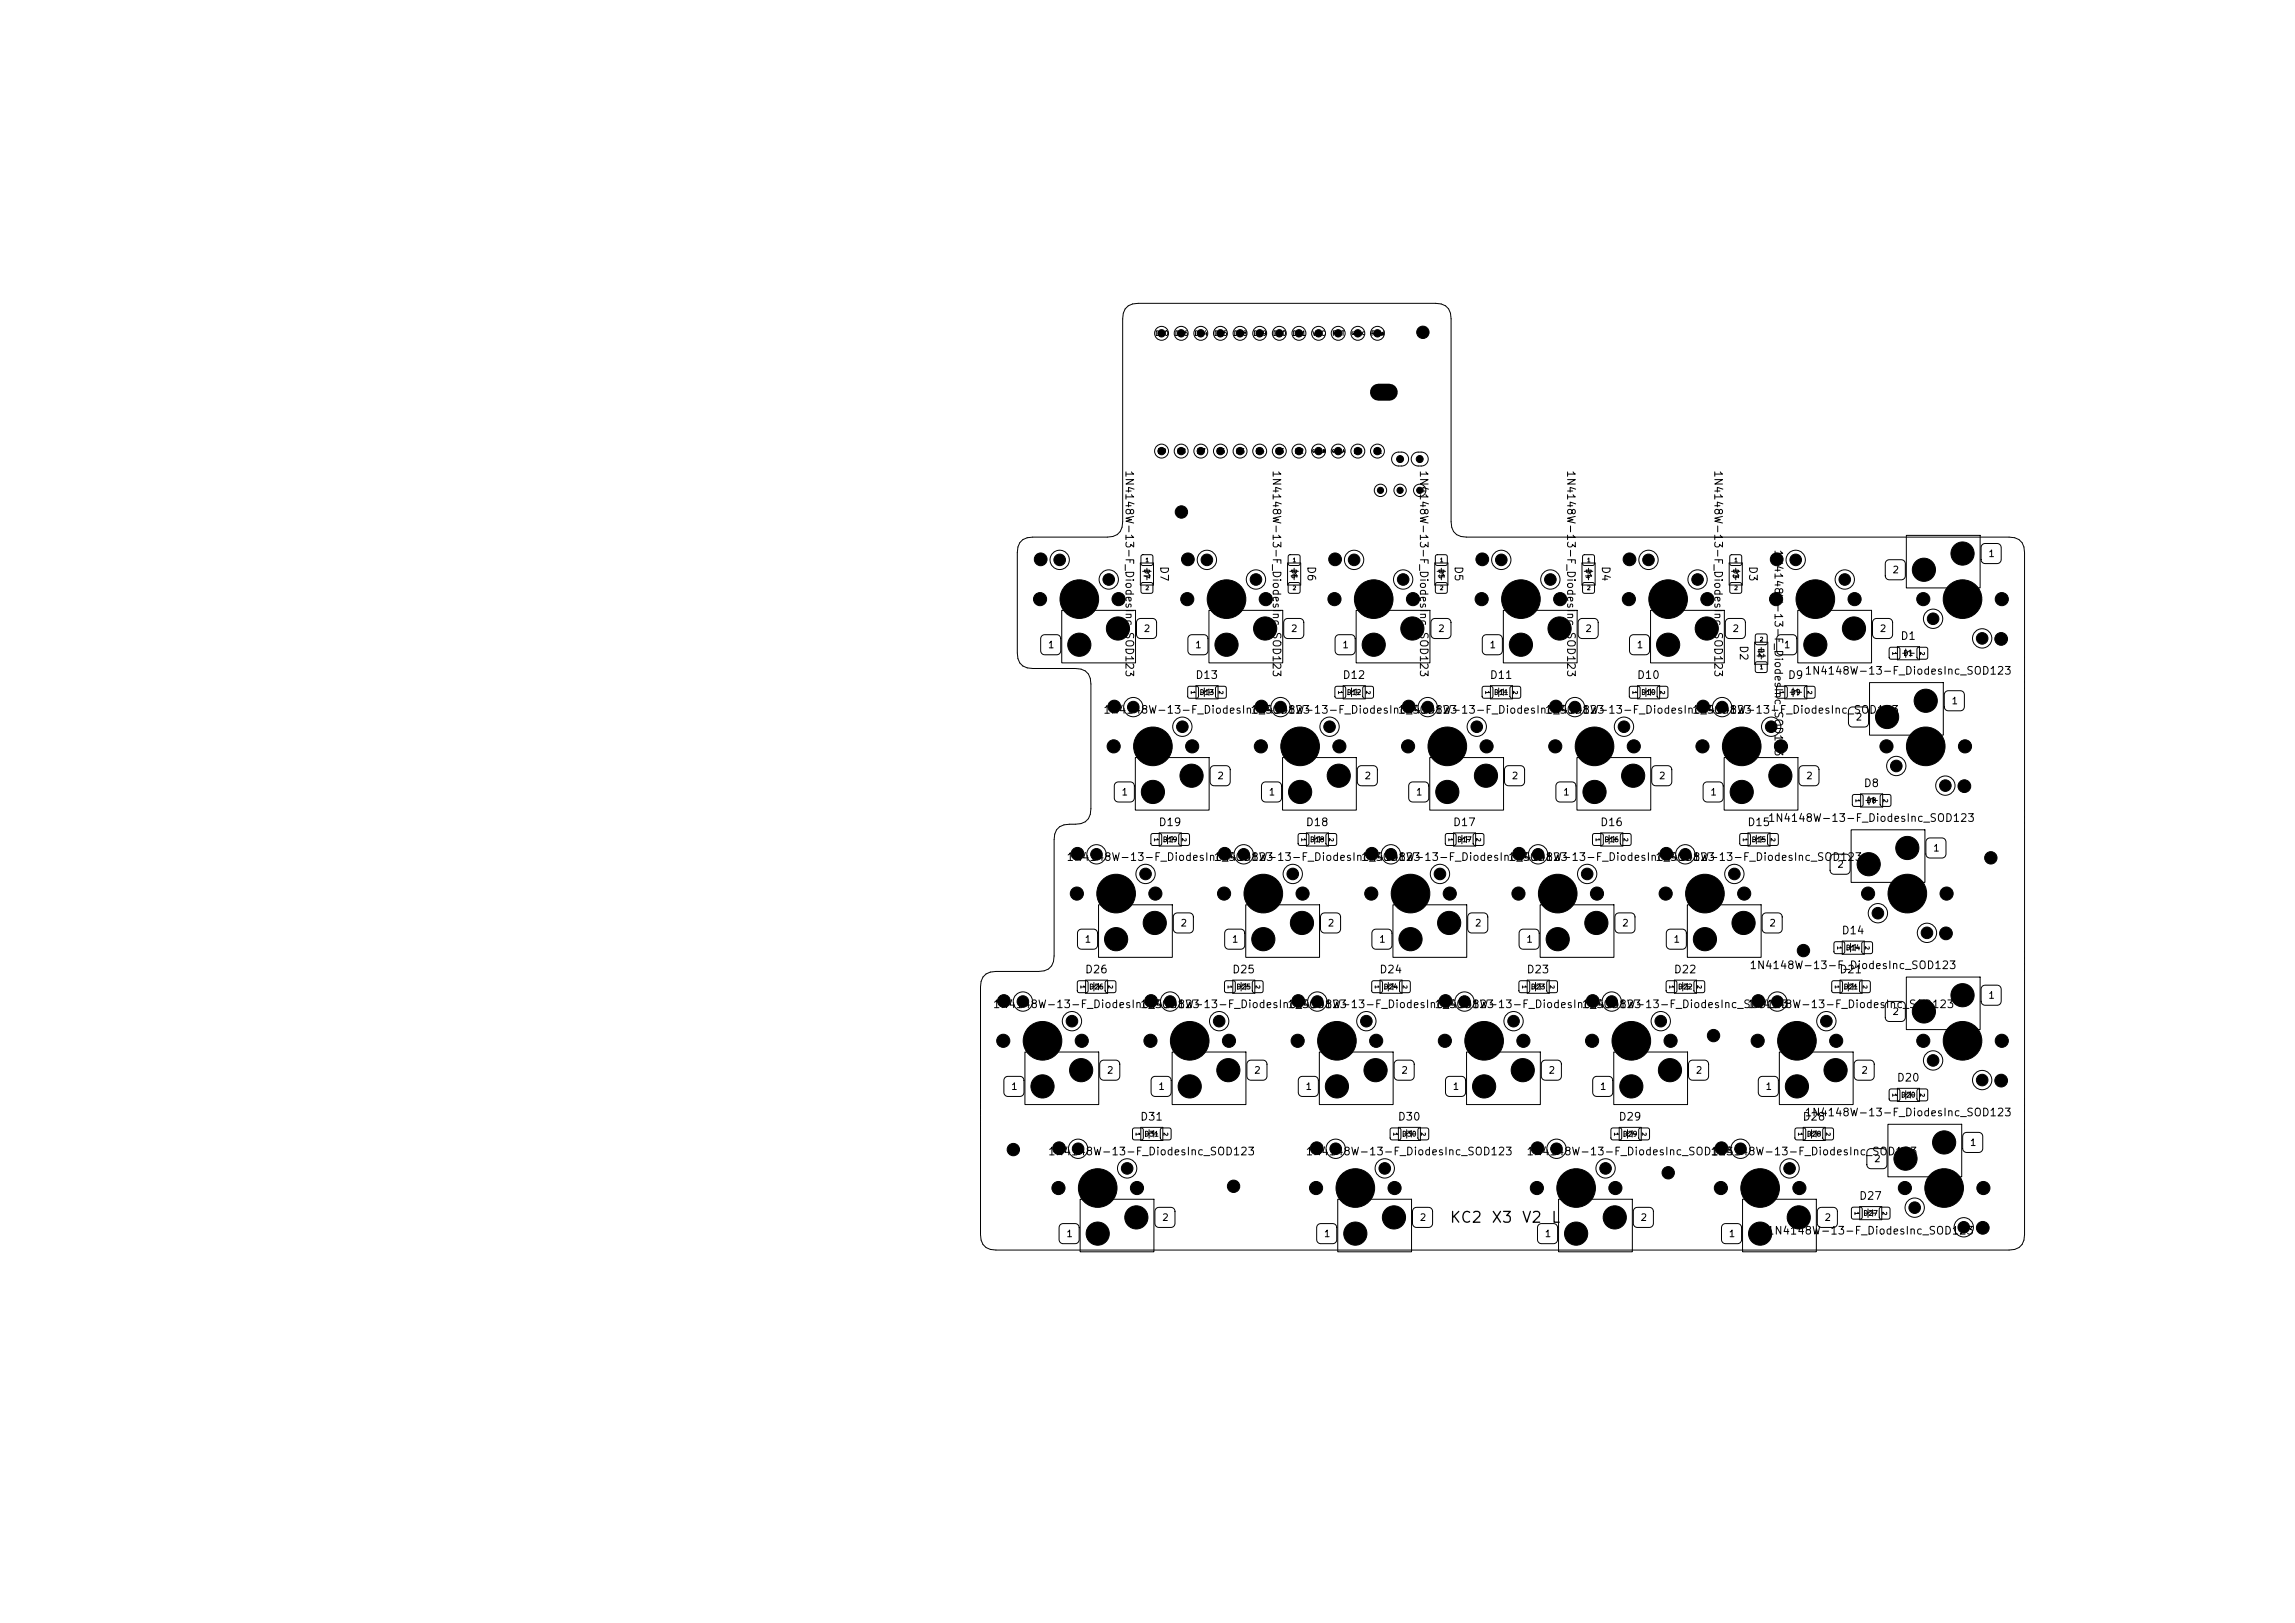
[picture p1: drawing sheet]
<svg xmlns="http://www.w3.org/2000/svg" width="297mm" height="210mm" viewBox="0 0 297 210" stroke-linecap="round" stroke-linejoin="round" font-family="sans-serif">
<defs><g id="words">
<g font-size="1.4">
<text x="187.5" y="158.6">KC2</text>
<text x="192.9" y="158.6">X3</text>
<text x="196.8" y="158.6">V2</text>
<text x="200.6" y="158.6">L</text>
</g>
<g font-size="1">
<text x="145.4" y="60.8" transform="rotate(90 145.4 60.8)">1N4148W-13-F_DiodesInc_SOD123</text>
<text x="164.5" y="60.8" transform="rotate(90 164.5 60.8)">1N4148W-13-F_DiodesInc_SOD123</text>
<text x="183.5" y="60.8" transform="rotate(90 183.5 60.8)">1N4148W-13-F_DiodesInc_SOD123</text>
<text x="202.6" y="60.8" transform="rotate(90 202.6 60.8)">1N4148W-13-F_DiodesInc_SOD123</text>
<text x="221.6" y="60.8" transform="rotate(90 221.6 60.8)">1N4148W-13-F_DiodesInc_SOD123</text>
<text x="229.4" y="71" transform="rotate(90 229.4 71)">1N4148W-13-F_DiodesInc_SOD123</text>
<text x="149.9" y="73.2" transform="rotate(90 149.9 73.2)">D7</text>
<text x="169" y="73.2" transform="rotate(90 169 73.2)">D6</text>
<text x="188" y="73.2" transform="rotate(90 188 73.2)">D5</text>
<text x="207.1" y="73.2" transform="rotate(90 207.1 73.2)">D4</text>
<text x="226.1" y="73.2" transform="rotate(90 226.1 73.2)">D3</text>
<text x="224.9" y="83.4" transform="rotate(90 224.9 83.4)">D2</text>
<text x="245.9" y="83">D1</text>
<text x="154.6" y="88.1">D13</text>
<text x="173.7" y="88.1">D12</text>
<text x="192.7" y="88.1">D11</text>
<text x="211.8" y="88.1">D10</text>
<text x="231.3" y="88.1">D9</text>
<text x="233.5" y="87.5">1N4148W-13-F_DiodesInc_SOD123</text>
<text x="142.7" y="92.6">1N4148W-13-F_DiodesInc_SOD123</text>
<text x="161.7" y="92.6">1N4148W-13-F_DiodesInc_SOD123</text>
<text x="180.8" y="92.6">1N4148W-13-F_DiodesInc_SOD123</text>
<text x="199.8" y="92.6">1N4148W-13-F_DiodesInc_SOD123</text>
<text x="218.9" y="92.6">1N4148W-13-F_DiodesInc_SOD123</text>
<text x="149.9" y="107.1">D19</text>
<text x="168.9" y="107.1">D18</text>
<text x="188" y="107.1">D17</text>
<text x="207" y="107.1">D16</text>
<text x="226.1" y="107.1">D15</text>
<text x="228.7" y="106.6">1N4148W-13-F_DiodesInc_SOD123</text>
<text x="241.1" y="102.1">D8</text>
<text x="137.9" y="111.6">1N4148W-13-F_DiodesInc_SOD123</text>
<text x="157" y="111.6">1N4148W-13-F_DiodesInc_SOD123</text>
<text x="176" y="111.6">1N4148W-13-F_DiodesInc_SOD123</text>
<text x="195.1" y="111.6">1N4148W-13-F_DiodesInc_SOD123</text>
<text x="214.1" y="111.6">1N4148W-13-F_DiodesInc_SOD123</text>
<text x="226.3" y="125.6">1N4148W-13-F_DiodesInc_SOD123</text>
<text x="238.3" y="121.1">D14</text>
<text x="128.4" y="130.7">1N4148W-13-F_DiodesInc_SOD123</text>
<text x="140.3" y="126.2">D26</text>
<text x="147.5" y="130.7">1N4148W-13-F_DiodesInc_SOD123</text>
<text x="159.4" y="126.2">D25</text>
<text x="166.5" y="130.7">1N4148W-13-F_DiodesInc_SOD123</text>
<text x="178.4" y="126.2">D24</text>
<text x="185.6" y="130.7">1N4148W-13-F_DiodesInc_SOD123</text>
<text x="197.5" y="126.2">D23</text>
<text x="204.6" y="130.7">1N4148W-13-F_DiodesInc_SOD123</text>
<text x="216.5" y="126.2">D22</text>
<text x="226" y="130.7">1N4148W-13-F_DiodesInc_SOD123</text>
<text x="238" y="126.2">D21</text>
<text x="245.4" y="140.2">D20</text>
<text x="135.6" y="149.7">1N4148W-13-F_DiodesInc_SOD123</text>
<text x="147.5" y="145.2">D31</text>
<text x="168.9" y="149.7">1N4148W-13-F_DiodesInc_SOD123</text>
<text x="180.8" y="145.2">D30</text>
<text x="197.5" y="149.7">1N4148W-13-F_DiodesInc_SOD123</text>
<text x="209.4" y="145.2">D29</text>
<text x="221.3" y="149.7">1N4148W-13-F_DiodesInc_SOD123</text>
<text x="233.2" y="145.2">D28</text>
<text x="233.5" y="144.7">1N4148W-13-F_DiodesInc_SOD123</text>
<text x="240.5" y="155.5">D27</text>
<text x="228.6" y="160">1N4148W-13-F_DiodesInc_SOD123</text>
</g>
<g font-size=".9">
<text x="244.8" y="74.4">2</text>
<text x="257.2" y="72.3">1</text>
<text x="147.9" y="82">2</text>
<text x="167" y="82">2</text>
<text x="186" y="82">2</text>
<text x="205.1" y="82">2</text>
<text x="224.1" y="82">2</text>
<text x="243.2" y="82">2</text>
<text x="135.5" y="84.1">1</text>
<text x="154.6" y="84.1">1</text>
<text x="173.6" y="84.1">1</text>
<text x="192.7" y="84.1">1</text>
<text x="211.7" y="84.1">1</text>
<text x="230.8" y="84.1">1</text>
<text x="240.1" y="93.4">2</text>
<text x="252.5" y="91.3">1</text>
<text x="157.5" y="101">2</text>
<text x="176.5" y="101">2</text>
<text x="195.6" y="101">2</text>
<text x="214.6" y="101">2</text>
<text x="233.7" y="101">2</text>
<text x="145.1" y="103.1">1</text>
<text x="164.1" y="103.1">1</text>
<text x="183.2" y="103.1">1</text>
<text x="202.2" y="103.1">1</text>
<text x="221.3" y="103.1">1</text>
<text x="237.7" y="112.5">2</text>
<text x="250.1" y="110.4">1</text>
<text x="140.3" y="122.2">1</text>
<text x="152.7" y="120.1">2</text>
<text x="159.4" y="122.2">1</text>
<text x="171.8" y="120.1">2</text>
<text x="178.4" y="122.2">1</text>
<text x="190.8" y="120.1">2</text>
<text x="197.5" y="122.2">1</text>
<text x="209.9" y="120.1">2</text>
<text x="216.5" y="122.2">1</text>
<text x="228.9" y="120.1">2</text>
<text x="244.8" y="131.5">2</text>
<text x="257.2" y="129.4">1</text>
<text x="130.8" y="141.2">1</text>
<text x="143.2" y="139.1">2</text>
<text x="149.8" y="141.2">1</text>
<text x="162.2" y="139.1">2</text>
<text x="168.9" y="141.2">1</text>
<text x="181.3" y="139.1">2</text>
<text x="187.9" y="141.2">1</text>
<text x="200.3" y="139.1">2</text>
<text x="207" y="141.2">1</text>
<text x="219.4" y="139.1">2</text>
<text x="228.4" y="141.2">1</text>
<text x="240.8" y="139.1">2</text>
<text x="254.9" y="148.5">1</text>
<text x="242.5" y="150.6">2</text>
<text x="137.9" y="160.3">1</text>
<text x="150.3" y="158.2">2</text>
<text x="171.3" y="160.3">1</text>
<text x="183.7" y="158.2">2</text>
<text x="199.8" y="160.3">1</text>
<text x="212.2" y="158.2">2</text>
<text x="223.6" y="160.3">1</text>
<text x="236" y="158.2">2</text>
</g>
<g font-size=".8">
<text x="136.7" y="73.1">1</text>
<text x="143.1" y="75.6">2</text>
<text x="155.8" y="73.1">1</text>
<text x="162.1" y="75.6">2</text>
<text x="174.8" y="73.1">1</text>
<text x="181.2" y="75.6">2</text>
<text x="193.9" y="73.1">1</text>
<text x="200.2" y="75.6">2</text>
<text x="212.9" y="73.1">1</text>
<text x="219.3" y="75.6">2</text>
<text x="232" y="73.1">1</text>
<text x="238.3" y="75.6">2</text>
<text x="249.7" y="80.7">2</text>
<text x="256.1" y="83.2">1</text>
<text x="146.2" y="92.1">1</text>
<text x="152.6" y="94.7">2</text>
<text x="165.3" y="92.1">1</text>
<text x="171.6" y="94.7">2</text>
<text x="184.3" y="92.1">1</text>
<text x="190.7" y="94.7">2</text>
<text x="203.4" y="92.1">1</text>
<text x="209.7" y="94.7">2</text>
<text x="222.4" y="92.1">1</text>
<text x="228.8" y="94.7">2</text>
<text x="245" y="99.8">2</text>
<text x="251.3" y="102.3">1</text>
<text x="141.5" y="111.2">1</text>
<text x="147.8" y="113.7">2</text>
<text x="160.5" y="111.2">1</text>
<text x="166.9" y="113.7">2</text>
<text x="179.6" y="111.2">1</text>
<text x="185.9" y="113.7">2</text>
<text x="198.6" y="111.2">1</text>
<text x="205" y="113.7">2</text>
<text x="217.7" y="111.2">1</text>
<text x="224" y="113.7">2</text>
<text x="242.6" y="118.8">2</text>
<text x="249" y="121.3">1</text>
<text x="132" y="130.2">1</text>
<text x="151" y="130.2">1</text>
<text x="170.1" y="130.2">1</text>
<text x="189.1" y="130.2">1</text>
<text x="208.2" y="130.2">1</text>
<text x="229.6" y="130.2">1</text>
<text x="138.3" y="132.8">2</text>
<text x="157.4" y="132.8">2</text>
<text x="176.4" y="132.8">2</text>
<text x="195.5" y="132.8">2</text>
<text x="214.5" y="132.8">2</text>
<text x="235.9" y="132.8">2</text>
<text x="249.7" y="137.9">2</text>
<text x="256.1" y="140.4">1</text>
<text x="139.1" y="149.3">1</text>
<text x="172.4" y="149.3">1</text>
<text x="201" y="149.3">1</text>
<text x="224.8" y="149.3">1</text>
<text x="145.5" y="151.8">2</text>
<text x="178.8" y="151.8">2</text>
<text x="207.4" y="151.8">2</text>
<text x="231.2" y="151.8">2</text>
<text x="247.4" y="156.9">2</text>
<text x="253.7" y="159.4">1</text>
</g>
<g font-size=".7">
<text x="180.8" y="60">1</text>
<text x="183.4" y="60">2</text>
<text x="147.9" y="73.6" transform="rotate(90 147.9 73.6)">D7</text>
<text x="167" y="73.6" transform="rotate(90 167 73.6)">D6</text>
<text x="186" y="73.6" transform="rotate(90 186 73.6)">D5</text>
<text x="205.1" y="73.6" transform="rotate(90 205.1 73.6)">D4</text>
<text x="224.1" y="73.6" transform="rotate(90 224.1 73.6)">D3</text>
<text x="227.4" y="83.8" transform="rotate(90 227.4 83.8)">D2</text>
<text x="246.3" y="85">D1</text>
<text x="155.2" y="90.1">D13</text>
<text x="174.2" y="90.1">D12</text>
<text x="193.3" y="90.1">D11</text>
<text x="212.3" y="90.1">D10</text>
<text x="231.7" y="90.1">D9</text>
<text x="241.5" y="104.1">D8</text>
<text x="150.4" y="109.1">D19</text>
<text x="169.5" y="109.1">D18</text>
<text x="188.5" y="109.1">D17</text>
<text x="207.6" y="109.1">D16</text>
<text x="226.6" y="109.1">D15</text>
<text x="238.8" y="123.1">D14</text>
<text x="140.9" y="128.2">D26</text>
<text x="159.9" y="128.2">D25</text>
<text x="179" y="128.2">D24</text>
<text x="198" y="128.2">D23</text>
<text x="217.1" y="128.2">D22</text>
<text x="238.5" y="128.2">D21</text>
<text x="245.9" y="142.2">D20</text>
<text x="148" y="147.2">D31</text>
<text x="181.4" y="147.2">D30</text>
<text x="209.9" y="147.2">D29</text>
<text x="233.8" y="147.2">D28</text>
<text x="241.1" y="157.5">D27</text>
</g>
<g font-size=".6">
<text x="149.4" y="43.6">D10</text>
<text x="152" y="43.6">D16</text>
<text x="154.5" y="43.6">D14</text>
<text x="157.1" y="43.6">D15</text>
<text x="159.6" y="43.6">D18</text>
<text x="162.1" y="43.6">D19</text>
<text x="164.7" y="43.6">D20</text>
<text x="167.2" y="43.6">D21</text>
<text x="169.8" y="43.6">VCC</text>
<text x="172.4" y="43.6">RST</text>
<text x="177.3" y="43.6">RAW</text>
<text x="149.7" y="58.8">D9</text>
<text x="152.3" y="58.8">D8</text>
<text x="154.8" y="58.8">D7</text>
<text x="157.3" y="58.8">D6</text>
<text x="159.9" y="58.8">D5</text>
<text x="162.4" y="58.8">D4</text>
<text x="165" y="58.8">D3</text>
<text x="167.5" y="58.8">D2</text>
<text x="175.1" y="58.8">D0</text>
<text x="177.7" y="58.8">D1</text>
</g>
<g font-size=".5">
<text x="178.4" y="63.9">3</text>
<text x="180.9" y="63.9">1</text>
<text x="183.5" y="63.9">2</text>
<text x="148.2" y="72.9">1</text>
<text x="148.2" y="76.5">2</text>
<text x="167.2" y="72.9">1</text>
<text x="167.2" y="76.5">2</text>
<text x="186.3" y="72.9">1</text>
<text x="186.3" y="76.5">2</text>
<text x="205.3" y="72.9">1</text>
<text x="205.3" y="76.5">2</text>
<text x="224.4" y="72.9">1</text>
<text x="224.4" y="76.5">2</text>
<text x="227.7" y="83.1">2</text>
<text x="154" y="89.3" transform="rotate(90 154 89.3)">1</text>
<text x="157.6" y="89.3" transform="rotate(90 157.6 89.3)">2</text>
<text x="173.1" y="89.3" transform="rotate(90 173.1 89.3)">1</text>
<text x="176.7" y="89.3" transform="rotate(90 176.7 89.3)">2</text>
<text x="192.1" y="89.3" transform="rotate(90 192.1 89.3)">1</text>
<text x="195.7" y="89.3" transform="rotate(90 195.7 89.3)">2</text>
<text x="211.2" y="89.3" transform="rotate(90 211.2 89.3)">1</text>
<text x="214.8" y="89.3" transform="rotate(90 214.8 89.3)">2</text>
<text x="227.7" y="86.7">1</text>
<text x="230.2" y="89.3" transform="rotate(90 230.2 89.3)">1</text>
<text x="233.8" y="89.3" transform="rotate(90 233.8 89.3)">2</text>
<text x="244.8" y="84.3" transform="rotate(90 244.8 84.3)">1</text>
<text x="248.4" y="84.3" transform="rotate(90 248.4 84.3)">2</text>
<text x="240" y="103.3" transform="rotate(90 240 103.3)">1</text>
<text x="243.6" y="103.3" transform="rotate(90 243.6 103.3)">2</text>
<text x="149.2" y="108.4" transform="rotate(90 149.2 108.4)">1</text>
<text x="152.8" y="108.4" transform="rotate(90 152.8 108.4)">2</text>
<text x="168.3" y="108.4" transform="rotate(90 168.3 108.4)">1</text>
<text x="171.9" y="108.4" transform="rotate(90 171.9 108.4)">2</text>
<text x="187.3" y="108.4" transform="rotate(90 187.3 108.4)">1</text>
<text x="190.9" y="108.4" transform="rotate(90 190.9 108.4)">2</text>
<text x="206.4" y="108.4" transform="rotate(90 206.4 108.4)">1</text>
<text x="210" y="108.4" transform="rotate(90 210 108.4)">2</text>
<text x="225.4" y="108.4" transform="rotate(90 225.4 108.4)">1</text>
<text x="229" y="108.4" transform="rotate(90 229 108.4)">2</text>
<text x="237.6" y="122.4" transform="rotate(90 237.6 122.4)">1</text>
<text x="241.2" y="122.4" transform="rotate(90 241.2 122.4)">2</text>
<text x="139.7" y="127.4" transform="rotate(90 139.7 127.4)">1</text>
<text x="143.3" y="127.4" transform="rotate(90 143.3 127.4)">2</text>
<text x="158.8" y="127.4" transform="rotate(90 158.8 127.4)">1</text>
<text x="162.4" y="127.4" transform="rotate(90 162.4 127.4)">2</text>
<text x="177.8" y="127.4" transform="rotate(90 177.8 127.4)">1</text>
<text x="181.4" y="127.4" transform="rotate(90 181.4 127.4)">2</text>
<text x="196.9" y="127.4" transform="rotate(90 196.9 127.4)">1</text>
<text x="200.5" y="127.4" transform="rotate(90 200.5 127.4)">2</text>
<text x="215.9" y="127.4" transform="rotate(90 215.9 127.4)">1</text>
<text x="219.5" y="127.4" transform="rotate(90 219.5 127.4)">2</text>
<text x="237.4" y="127.4" transform="rotate(90 237.4 127.4)">1</text>
<text x="241" y="127.4" transform="rotate(90 241 127.4)">2</text>
<text x="244.8" y="141.4" transform="rotate(90 244.8 141.4)">1</text>
<text x="248.4" y="141.4" transform="rotate(90 248.4 141.4)">2</text>
<text x="146.9" y="146.5" transform="rotate(90 146.9 146.5)">1</text>
<text x="150.5" y="146.5" transform="rotate(90 150.5 146.5)">2</text>
<text x="180.2" y="146.5" transform="rotate(90 180.2 146.5)">1</text>
<text x="183.8" y="146.5" transform="rotate(90 183.8 146.5)">2</text>
<text x="208.8" y="146.5" transform="rotate(90 208.8 146.5)">1</text>
<text x="212.4" y="146.5" transform="rotate(90 212.4 146.5)">2</text>
<text x="232.6" y="146.5" transform="rotate(90 232.6 146.5)">1</text>
<text x="236.2" y="146.5" transform="rotate(90 236.2 146.5)">2</text>
<text x="239.9" y="156.7" transform="rotate(90 239.9 156.7)">1</text>
<text x="243.5" y="156.7" transform="rotate(90 243.5 156.7)">2</text>
</g>
<g font-size=".4">
<text x="174.8" y="43.4">GND_C</text>
<text x="169.8" y="58.6">GND_B</text>
<text x="172.3" y="58.6">GND_A</text>
</g>
</g></defs>
<g fill="none" stroke="#000" stroke-width=".13">
<path d="M145.6 40l.4-.4 .6-.3h.7h38.5a1.78 1.78 0 0 1 2 2v26.2a1.78 1.78 0 0 0 2 2h70.2a1.78 1.78 0 0 1 2 2v88.3a1.78 1.78 0 0 1-2 2h-131.1a1.78 1.78 0 0 1-2-2v-32.1a1.78 1.78 0 0 1 2-2h5.5a1.78 1.78 0 0 0 2-2v-15a1.78 1.78 0 0 1 2-2h.8a1.78 1.78 0 0 0 2-2v-16.2a1.78 1.78 0 0 0-2-2h-5.5a1.78 1.78 0 0 1-2-2v-13a1.78 1.78 0 0 1 2-2h9.6a1.78 1.78 0 0 0 2-2v-26.2l.1-.8zM180.4 58.8l.4-.3h.6a.9 .9 0 0 1 .9 .9 .9 .9 0 0 1-.9 .9h-.4a.9 .9 0 0 1-.8-.6 .9 .9 0 0 1 .2-.9zM182.9 58.8l.4-.3h.6a.9 .9 0 0 1 .9 .9 .9 .9 0 0 1-.9 .9h-.4a.9 .9 0 0 1-.8-.6 .9 .9 0 0 1 .2-.9zM137.4 79h9.6v6.8h-9.6zM147.6 72.9h1.7v2.8h-1.7zM147.7 71.8h.2h1.2l.1 .2-.1 1.1-.1 .1-1.3-.1v-.2zM147.7 75.4h.2h1.2l.1 .2-.1 1.1-.1 .1-1.3-.1v-.2zM147.9 73.9h1.1M148.4 73.5v.4l.4 .6h-.8M148.4 74.5v.5M156.5 79h9.5v6.8h-9.5zM166.6 72.9h1.7v2.8h-1.7z"/>
<path d="M166.8 71.8h.2h1.2l.1 .2-.1 1.1-.2 .1-1.2-.1-.1-.2zM166.8 75.4h.2h1.2l.1 .2-.1 1.1-.2 .1-1.2-.1-.1-.2zM166.9 73.9h1.1M167.5 73.5v.4l.4 .6h-.8M167.5 74.5v.5M175.5 79h9.6v6.8h-9.6zM185.7 72.9h1.7v2.8h-1.7zM185.8 71.8h.2h1.2l.1 .2-.1 1.1-.1 .1-1.3-.1v-.2zM185.8 75.4h.2h1.2l.1 .2-.1 1.1-.1 .1-1.3-.1v-.2zM186 73.9h1.1M186.5 73.5v.4l.4 .6h-.8M186.5 74.5v.5"/>
<path d="M194.6 79h9.5v6.8h-9.5zM204.7 72.9h1.7v2.8h-1.7zM204.9 71.8h.2h1.2l.1 .2-.1 1.1-.2 .1-1.2-.1-.1-.2zM204.9 75.4h.2h1.2l.1 .2-.1 1.1-.2 .1-1.2-.1-.1-.2zM205 73.9h1.1M205.6 73.5v.4l.4 .6h-.8M205.6 74.5v.5M213.6 79h9.6v6.8h-9.6zM223.8 72.9h1.7v2.8h-1.7zM223.9 71.8h.2h1.2l.1 .2-.1 1.1-.1 .1-1.3-.1v-.2zM223.9 75.4h.2h1.2l.1 .2-.1 1.1-.1 .1-1.3-.1v-.2zM224.1 73.9h1.1"/>
<path d="M224.6 73.5v.4l.4 .6h-.8M224.6 74.5v.5M232.7 79h9.5v6.8h-9.5zM244.1 72.6l.4-.2h1.6l.3 .2 .2 .3v1.6l-.2 .4-.3 .1h-1.6l-.4-.1-.1-.4v-1.6zM246.7 69.3h9.6v6.8h-9.6zM256.5 70.5l.4-.2h1.6l.3 .2 .2 .3v1.6l-.2 .4-.3 .1h-1.6l-.4-.1-.1-.4v-1.6zM134.8 82.3l.4-.2h1.6l.3 .2 .2 .3v1.6l-.2 .4-.3 .1h-1.6l-.4-.1-.1-.4v-1.6zM146.9 98h9.6v6.8h-9.6zM147.2 80.2l.4-.2h1.6l.3 .2 .2 .3v1.6l-.2 .4-.3 .1h-1.6l-.4-.1-.1-.4v-1.6zM153.8 88.9l.2-.1 1 .1 .1 .2-.1 1.2-.1 .1-1.1-.1-.1-.2zM153.9 82.3l.3-.2h1.6l.4 .2 .1 .3v1.6l-.1 .4-.4 .1h-1.6l-.3-.1-.2-.4v-1.6zM154.8 88.7h2.8v1.7h-2.8z"/>
<path d="M155.5 89.6h.4l.6-.4v.8M155.9 89v1.1M156.5 89.6h.5M156.8 99.2l.3-.1h1.6l.3 .1 .2 .4v1.6l-.2 .3-.3 .2h-1.6l-.3-.2-.2-.3v-1.6zM157.4 88.9l.2-.1 1 .1 .1 .2-.1 1.2-.1 .1-1.1-.1-.1-.2zM166 98h9.5v6.8h-9.5zM166.3 80.2l.3-.2h1.6l.4 .2 .1 .3v1.6l-.1 .4-.4 .1h-1.6l-.3-.1-.2-.4v-1.6zM172.8 88.9l.2-.1 1.1 .1 .1 .2-.1 1.2-.2 .1-1.1-.1v-.2zM172.9 82.3l.4-.2h1.6l.3 .2 .2 .3v1.6l-.2 .4-.3 .1h-1.6l-.4-.1-.1-.4v-1.6zM173.8 88.7h2.9v1.7h-2.9zM174.5 89.6h.4l.6-.4v.8M174.9 89v1.1"/>
<path d="M175.5 89.6h.5M175.8 99.2l.4-.1h1.5l.4 .1 .2 .4v1.6l-.2 .3-.4 .2h-1.5l-.4-.2-.1-.3v-1.6zM176.4 88.9l.2-.1 1.1 .1 .1 .2-.1 1.2-.2 .1-1.1-.1v-.2zM185 98h9.6v6.8h-9.6zM185.3 80.2l.4-.2h1.6l.3 .2 .2 .3v1.6l-.2 .4-.3 .1h-1.6l-.4-.1-.1-.4v-1.6zM191.9 88.9l.2-.1 1 .1 .1 .2-.1 1.2-.1 .1-1.1-.1-.1-.2zM192 82.3l.3-.2h1.6l.4 .2 .1 .3v1.6l-.1 .4-.4 .1h-1.6l-.3-.1-.2-.4v-1.6zM192.9 88.7h2.8v1.7h-2.8zM193.6 89.6h.4l.6-.4v.8M194 89v1.1M194.6 89.6h.5M194.9 99.2l.3-.1h1.6l.3 .1 .2 .4v1.6l-.2 .3-.3 .2h-1.6l-.3-.2-.2-.3v-1.6z"/>
<path d="M195.5 88.9l.2-.1 1 .1 .1 .2-.1 1.2-.1 .1-1.1-.1-.1-.2zM204.1 98h9.5v6.8h-9.5zM204.4 80.2l.3-.2h1.6l.4 .2 .1 .3v1.6l-.1 .4-.4 .1h-1.6l-.3-.1-.2-.4v-1.6zM210.9 88.9l.2-.1 1.1 .1 .1 .2-.1 1.2-.2 .1-1.1-.1v-.2zM211 82.3l.4-.2h1.6l.3 .2 .2 .3v1.6l-.2 .4-.3 .1h-1.6l-.4-.1-.1-.4v-1.6zM211.9 88.7h2.9v1.7h-2.9zM212.6 89.6h.4l.6-.4v.8M213 89v1.1M213.6 89.6h.5M213.9 99.2l.4-.1h1.5l.4 .1 .2 .4v1.6l-.2 .3-.4 .2h-1.5l-.4-.2-.1-.3v-1.6zM214.5 88.9l.2-.1 1.1 .1 .1 .2-.1 1.2-.2 .1-1.1-.1v-.2zM223.1 98h9.6v6.8h-9.6z"/>
<path d="M223.4 80.2l.4-.2h1.6l.3 .2 .2 .3v1.6l-.2 .4-.3 .1h-1.6l-.4-.1-.1-.4v-1.6zM227.1 83.1h1.7v2.9h-1.7zM227.2 85.7l.2-.1 1.2 .1 .1 .2-.1 1.1h-.1h-1.3v-.2zM227.2 82.1l.2-.1 1.2 .1 .1 .2-.1 1.1h-.1h-1.3v-.2zM227.4 84.9h1.1M227.9 83.8v.5M228.3 84.3h-.8l.4 .6v.4M230 88.9l.2-.1 1 .1 .1 .2-.1 1.2-.1 .1-1.1-.1-.1-.2zM230.1 82.3l.3-.2h1.6l.4 .2 .1 .3v1.6l-.1 .4-.4 .1h-1.6l-.3-.1-.2-.4v-1.6zM231 88.7h2.8v1.7h-2.8zM231.7 89.6h.4l.6-.4v.8M232.1 89v1.1"/>
<path d="M232.7 89.6h.5M233 99.2l.3-.1h1.6l.3 .1 .2 .4v1.6l-.2 .3-.3 .2h-1.6l-.3-.2-.2-.3v-1.6zM233.6 88.9l.2-.1 1 .1 .1 .2-.1 1.2-.1 .1-1.1-.1-.1-.2zM239.4 91.6l.3-.1h1.6l.4 .1 .1 .4v1.6l-.1 .3-.4 .2h-1.6l-.3-.2-.2-.3v-1.6zM241.9 88.3h9.6v6.8h-9.6zM242.5 80.2l.3-.2h1.6l.4 .2 .1 .3v1.6l-.1 .4-.4 .1h-1.6l-.3-.1-.2-.4v-1.6zM244.6 83.8l.1-.1 1.1 .1 .1 .2-.1 1.2-.2 .1-1-.1-.1-.2zM245.6 83.7h2.8v1.7h-2.8zM246.2 84.5h.4l.6-.4v.8M246.6 84v1.1M247.2 84.5h.5M248.2 83.8l.1-.1 1.1 .1 .1 .2-.1 1.2-.2 .1-1-.1-.1-.2z"/>
<path d="M251.8 89.5l.3-.1h1.6l.4 .1 .1 .4v1.6l-.1 .3-.4 .2h-1.6l-.3-.2-.2-.3v-1.6zM142.2 117.1h9.5v6.8h-9.5zM144.4 101.3l.3-.1h1.6l.3 .1 .2 .4v1.6l-.2 .3-.3 .2h-1.6l-.3-.2-.2-.3v-1.6zM149 107.9l.2-.1 1.1 .1v.2v1.2l-.2 .1-1.1-.1-.1-.2zM150 107.8h2.9v1.7h-2.9zM150.7 108.6h.4l.6-.4v.8M151.1 108.1v1.1M151.7 108.6h.5M152 118.3l.4-.2h1.5l.4 .2 .1 .3v1.6l-.1 .4-.4 .1h-1.5l-.4-.1-.2-.4v-1.6zM152.6 107.9l.2-.1 1.1 .1v.2v1.2l-.2 .1-1.1-.1-.1-.2zM161.2 117.1h9.6v6.8h-9.6zM163.4 101.3l.4-.1h1.5l.4 .1 .2 .4v1.6l-.2 .3-.4 .2h-1.5l-.4-.2-.1-.3v-1.6z"/>
<path d="M168.1 107.9l.1-.1 1.1 .1 .1 .2-.1 1.2-.2 .1-1-.1-.1-.2zM169.1 107.8h2.8v1.7h-2.8zM169.7 108.6h.4l.6-.4v.8M170.1 108.1v1.1M170.7 108.6h.5M171 118.3l.4-.2h1.6l.3 .2 .2 .3v1.6l-.2 .4-.3 .1h-1.6l-.4-.1-.1-.4v-1.6zM171.7 107.9l.1-.1 1.1 .1 .1 .2-.1 1.2-.2 .1-1-.1-.1-.2zM180.3 117.1h9.5v6.8h-9.5zM182.5 101.3l.3-.1h1.6l.3 .1 .2 .4v1.6l-.2 .3-.3 .2h-1.6l-.3-.2-.2-.3v-1.6zM187.1 107.9l.2-.1 1.1 .1v.2v1.2l-.2 .1-1.1-.1-.1-.2zM188.1 107.8h2.9v1.7h-2.9zM188.8 108.6h.4l.6-.4v.8"/>
<path d="M189.2 108.1v1.1M189.8 108.6h.5M190.1 118.3l.4-.2h1.5l.4 .2 .1 .3v1.6l-.1 .4-.4 .1h-1.5l-.4-.1-.2-.4v-1.6zM190.7 107.9l.2-.1 1.1 .1v.2v1.2l-.2 .1-1.1-.1-.1-.2zM199.3 117.1h9.6v6.8h-9.6zM201.5 101.3l.4-.1h1.5l.4 .1 .2 .4v1.6l-.2 .3-.4 .2h-1.5l-.4-.2-.1-.3v-1.6zM206.2 107.9l.1-.1 1.1 .1 .1 .2-.1 1.2-.2 .1-1-.1-.1-.2zM207.2 107.8h2.8v1.7h-2.8zM207.8 108.6h.4l.6-.4v.8M208.2 108.1v1.1M208.8 108.6h.5M209.1 118.3l.4-.2h1.6l.3 .2 .2 .3v1.6l-.2 .4-.3 .1h-1.6l-.4-.1-.1-.4v-1.6z"/>
<path d="M209.8 107.9l.1-.1 1.1 .1 .1 .2-.1 1.2-.2 .1-1-.1-.1-.2zM218.4 117.1h9.5v6.8h-9.5zM220.6 101.3l.3-.1h1.6l.3 .1 .2 .4v1.6l-.2 .3-.3 .2h-1.6l-.3-.2-.2-.3v-1.6zM225.2 107.9l.2-.1 1.1 .1v.2v1.2l-.2 .1-1.1-.1-.1-.2zM226.2 107.8h2.9v1.7h-2.9zM226.9 108.6h.4l.6-.4v.8M227.3 108.1v1.1M227.9 108.6h.5M228.2 118.3l.4-.2h1.5l.4 .2 .1 .3v1.6l-.1 .4-.4 .1h-1.5l-.4-.1-.2-.4v-1.6zM228.8 107.9l.2-.1 1.1 .1v.2v1.2l-.2 .1-1.1-.1-.1-.2zM237 110.7l.4-.2h1.5l.4 .2 .1 .3v1.6l-.1 .4-.4 .1h-1.5l-.4-.1-.2-.4v-1.6zM239.6 107.4h9.5v6.8h-9.5z"/>
<path d="M239.8 102.9l.2-.1 1 .1 .1 .2-.1 1.2-.1 .1-1.1-.1-.1-.2zM240.8 102.7h2.8v1.7h-2.8zM241.5 103.6h.4l.6-.4v.8M241.9 103v1.1M242.5 103.6h.5M243.4 102.9l.2-.1 1 .1 .1 .2-.1 1.2-.1 .1-1.1-.1-.1-.2zM249.4 108.6l.4-.2h1.5l.4 .2 .1 .3v1.6l-.1 .4-.4 .1h-1.5l-.4-.1-.2-.4v-1.6zM130.1 139.4l.3-.1h1.6l.4 .1 .1 .4v1.6l-.1 .3-.4 .2h-1.6l-.3-.2-.2-.3v-1.6zM132.6 136.1h9.6v6.8h-9.6zM139.5 127l.2-.1 1 .1 .1 .2-.1 1.2-.1 .1-1.1-.1-.1-.2zM139.6 120.4l.4-.2h1.5l.4 .2 .1 .3v1.6l-.1 .4-.4 .1h-1.5l-.4-.1-.2-.4v-1.6zM140.5 126.8h2.8v1.7h-2.8z"/>
<path d="M141.2 127.7h.4l.6-.4v.8M141.6 127.1v1.1M142.2 127.7h.5M142.5 137.3l.3-.1h1.6l.4 .1 .1 .4v1.6l-.1 .3-.4 .2h-1.6l-.3-.2-.2-.3v-1.6zM143.1 127l.2-.1 1 .1 .1 .2-.1 1.2-.1 .1-1.1-.1-.1-.2zM149.1 139.4l.4-.1h1.5l.4 .1 .2 .4v1.6l-.2 .3-.4 .2h-1.5l-.4-.2-.1-.3v-1.6zM151.7 136.1h9.5v6.8h-9.5zM158.5 127l.2-.1 1.1 .1 .1 .2-.1 1.2-.2 .1-1.1-.1v-.2zM158.6 120.4l.4-.2h1.6l.3 .2 .2 .3v1.6l-.2 .4-.3 .1h-1.6l-.4-.1-.1-.4v-1.6zM159.5 126.8h2.9v1.7h-2.9zM160.2 127.7h.4l.6-.4v.8M160.6 127.1v1.1"/>
<path d="M161.2 127.7h.5M161.5 137.3l.4-.1h1.5l.4 .1 .2 .4v1.6l-.2 .3-.4 .2h-1.5l-.4-.2-.1-.3v-1.6zM162.1 127l.2-.1 1.1 .1 .1 .2-.1 1.2-.2 .1-1.1-.1v-.2zM168.2 139.4l.3-.1h1.6l.4 .1 .1 .4v1.6l-.1 .3-.4 .2h-1.6l-.3-.2-.2-.3v-1.6zM170.7 136.1h9.6v6.8h-9.6zM177.6 127l.2-.1 1 .1 .1 .2-.1 1.2-.1 .1-1.1-.1-.1-.2zM177.7 120.4l.4-.2h1.5l.4 .2 .1 .3v1.6l-.1 .4-.4 .1h-1.5l-.4-.1-.2-.4v-1.6zM178.6 126.8h2.8v1.7h-2.8zM179.3 127.7h.4l.6-.4v.8M179.7 127.1v1.1M180.3 127.7h.5M180.6 137.3l.3-.1h1.6l.4 .1 .1 .4v1.6l-.1 .3-.4 .2h-1.6l-.3-.2-.2-.3v-1.6z"/>
<path d="M181.2 127l.2-.1 1 .1 .1 .2-.1 1.2-.1 .1-1.1-.1-.1-.2zM187.2 139.4l.4-.1h1.5l.4 .1 .2 .4v1.6l-.2 .3-.4 .2h-1.5l-.4-.2-.1-.3v-1.6zM189.8 136.1h9.5v6.8h-9.5zM196.6 127l.2-.1 1.1 .1 .1 .2-.1 1.2-.2 .1-1.1-.1v-.2zM196.7 120.4l.4-.2h1.6l.3 .2 .2 .3v1.6l-.2 .4-.3 .1h-1.6l-.4-.1-.1-.4v-1.6zM197.6 126.8h2.9v1.7h-2.9zM198.3 127.7h.4l.6-.4v.8M198.7 127.1v1.1M199.3 127.7h.5M199.6 137.3l.4-.1h1.5l.4 .1 .2 .4v1.6l-.2 .3-.4 .2h-1.5l-.4-.2-.1-.3v-1.6zM200.2 127l.2-.1 1.1 .1 .1 .2-.1 1.2-.2 .1-1.1-.1v-.2zM206.3 139.4l.3-.1h1.6l.4 .1 .1 .4v1.6l-.1 .3-.4 .2h-1.6l-.3-.2-.2-.3v-1.6z"/>
<path d="M208.8 136.1h9.6v6.8h-9.6zM215.7 127l.2-.1 1 .1 .1 .2-.1 1.2-.1 .1-1.1-.1-.1-.2zM215.8 120.4l.4-.2h1.5l.4 .2 .1 .3v1.6l-.1 .4-.4 .1h-1.5l-.4-.1-.2-.4v-1.6zM216.7 126.8h2.8v1.7h-2.8zM217.4 127.7h.4l.6-.4v.8M217.8 127.1v1.1M218.4 127.7h.5M218.7 137.3l.3-.1h1.6l.4 .1 .1 .4v1.6l-.1 .3-.4 .2h-1.6l-.3-.2-.2-.3v-1.6zM219.3 127l.2-.1 1 .1 .1 .2-.1 1.2-.1 .1-1.1-.1-.1-.2zM227.7 139.4l.4-.1h1.5l.4 .1 .1 .4v1.6l-.1 .3-.4 .2h-1.5l-.4-.2-.2-.3v-1.6zM230.3 136.1h9.5v6.8h-9.5zM237.1 127l.2-.1 1.1 .1v.2v1.2l-.2 .1-1.1-.1-.1-.2z"/>
<path d="M237.4 121.9l.2-.1 1.1 .1v.2v1.2l-.2 .1-1.1-.1-.1-.2zM238.1 126.8h2.9v1.7h-2.9zM238.4 121.8h2.9v1.7h-2.9zM238.8 127.7h.4l.6-.4v.8M239.1 122.6h.4l.6-.4v.8M239.2 127.1v1.1M239.5 122.1v1.1M239.8 127.7h.5M240.1 122.6h.5M240.1 137.3l.4-.1h1.5l.4 .1 .1 .4v1.6l-.1 .3-.4 .2h-1.5l-.4-.2-.2-.3v-1.6zM240.7 127l.2-.1 1.1 .1v.2v1.2l-.2 .1-1.1-.1-.1-.2zM241 121.9l.2-.1 1.1 .1v.2v1.2l-.2 .1-1.1-.1-.1-.2z"/>
<path d="M244.1 129.7l.4-.1h1.6l.3 .1 .2 .4v1.6l-.2 .3-.3 .2h-1.6l-.4-.2-.1-.3v-1.6zM246.7 126.4h9.6v6.8h-9.6zM256.5 127.6l.4-.1h1.6l.3 .1 .2 .4v1.6l-.2 .3-.3 .2h-1.6l-.4-.2-.1-.3v-1.6zM137.2 158.5l.4-.2h1.5l.4 .2 .2 .3v1.6l-.2 .4-.4 .1h-1.5l-.4-.1-.1-.4v-1.6zM139.8 155.2h9.5v6.8h-9.5zM146.6 146l.2-.1 1.1 .1 .1 .2-.1 1.2-.2 .1-1.1-.1v-.2zM147.6 145.9h2.9v1.7h-2.9zM148.3 146.7h.4l.6-.4v.8M148.7 146.2v1.1M149.3 146.7h.5M149.6 156.4l.4-.2h1.5l.4 .2 .2 .3v1.6l-.2 .4-.4 .1h-1.5l-.4-.1-.1-.4v-1.6zM150.2 146l.2-.1 1.1 .1 .1 .2-.1 1.2-.2 .1-1.1-.1v-.2z"/>
<path d="M170.5 158.5l.4-.2h1.6l.3 .2 .2 .3v1.6l-.2 .4-.3 .1h-1.6l-.4-.1-.1-.4v-1.6zM173.1 155.2h9.6v6.8h-9.6zM180 146l.1-.1 1.1 .1 .1 .2-.1 1.2-.2 .1-1-.1-.1-.2zM181 145.9h2.8v1.7h-2.8zM181.6 146.7h.4l.6-.4v.8M182 146.2v1.1M182.6 146.7h.5M182.9 156.4l.4-.2h1.6l.3 .2 .2 .3v1.6l-.2 .4-.3 .1h-1.6l-.4-.1-.1-.4v-1.6zM183.6 146l.1-.1 1.1 .1 .1 .2-.1 1.2-.2 .1-1-.1-.1-.2zM199.1 158.5l.4-.2h1.6l.3 .2 .2 .3v1.6l-.2 .4-.3 .1h-1.6l-.4-.1-.1-.4v-1.6zM201.7 155.2h9.5v6.8h-9.5zM208.5 146l.2-.1 1.1 .1 .1 .2-.1 1.2-.2 .1-1.1-.1v-.2z"/>
<path d="M209.5 145.9h2.9v1.7h-2.9zM210.2 146.7h.4l.6-.4v.8M210.6 146.2v1.1M211.2 146.7h.5M211.5 156.4l.4-.2h1.6l.3 .2 .2 .3v1.6l-.2 .4-.3 .1h-1.6l-.4-.1-.1-.4v-1.6zM212.1 146l.2-.1 1.1 .1 .1 .2-.1 1.2-.2 .1-1.1-.1v-.2zM222.9 158.5l.4-.2h1.6l.3 .2 .2 .3v1.6l-.2 .4-.3 .1h-1.6l-.4-.1-.1-.4v-1.6zM225.5 155.2h9.6v6.8h-9.6zM232.4 146l.1-.1 1.1 .1 .1 .2-.1 1.2-.2 .1-1-.1-.1-.2zM233.4 145.9h2.8v1.7h-2.8zM234 146.7h.4l.6-.4v.8M234.4 146.2v1.1"/>
<path d="M235 146.7h.5M235.3 156.4l.4-.2h1.6l.3 .2 .2 .3v1.6l-.2 .4-.3 .1h-1.6l-.4-.1-.1-.4v-1.6zM236 146l.1-.1 1.1 .1 .1 .2-.1 1.2-.2 .1-1-.1-.1-.2zM239.7 156.3l.1-.1 1.1 .1 .1 .2-.1 1.2-.2 .1-1-.1-.1-.2zM240.7 156.1h2.8v1.7h-2.8zM241.3 157h.4l.6-.4v.8M241.7 156.4v1.1M241.7 148.8l.4-.2h1.6l.3 .2 .2 .3v1.6l-.2 .4-.3 .1h-1.6l-.4-.1-.1-.4v-1.6zM242.3 157h.5M243.3 156.3l.1-.1 1.1 .1 .1 .2-.1 1.2-.2 .1-1-.1-.1-.2zM244.3 145.5h9.6v6.8h-9.6zM244.6 141l.1-.1 1.1 .1 .1 .2-.1 1.2-.2 .1-1-.1-.1-.2z"/>
<path d="M245.6 140.8h2.8v1.7h-2.8zM246.2 141.7h.4l.6-.4v.8M246.6 141.1v1.1M247.2 141.7h.5M248.2 141l.1-.1 1.1 .1 .1 .2-.1 1.2-.2 .1-1-.1-.1-.2zM254.1 146.7l.4-.2h1.6l.3 .2 .2 .3v1.6l-.2 .4-.3 .1h-1.6l-.4-.1-.1-.4v-1.6z"/>
<circle cx="150.3" cy="58.4" r=".9"/>
<circle cx="150.3" cy="43.1" r=".9"/>
<circle cx="152.9" cy="58.4" r=".9"/>
<circle cx="152.9" cy="43.1" r=".9"/>
<circle cx="155.4" cy="58.4" r=".9"/>
<circle cx="155.4" cy="43.1" r=".9"/>
<circle cx="157.9" cy="58.4" r=".9"/>
<circle cx="157.9" cy="43.1" r=".9"/>
<circle cx="160.5" cy="58.4" r=".9"/>
<circle cx="160.5" cy="43.1" r=".9"/>
<circle cx="163" cy="58.4" r=".9"/>
<circle cx="163" cy="43.1" r=".9"/>
<circle cx="165.6" cy="58.4" r=".9"/>
<circle cx="165.6" cy="43.1" r=".9"/>
<circle cx="168.1" cy="58.4" r=".9"/>
<circle cx="168.1" cy="43.1" r=".9"/>
<circle cx="170.6" cy="58.4" r=".9"/>
<circle cx="170.6" cy="43.1" r=".9"/>
<circle cx="173.2" cy="58.4" r=".9"/>
<circle cx="173.2" cy="43.1" r=".9"/>
<circle cx="175.7" cy="58.4" r=".9"/>
<circle cx="175.7" cy="43.1" r=".9"/>
<circle cx="178.3" cy="58.4" r=".9"/>
<circle cx="178.3" cy="43.1" r=".9"/>
<circle cx="137.1" cy="72.4" r="1.25"/>
<circle cx="143.5" cy="75" r="1.25"/>
<circle cx="156.2" cy="72.4" r="1.25"/>
<circle cx="162.5" cy="75" r="1.25"/>
<circle cx="175.2" cy="72.4" r="1.25"/>
<circle cx="178.6" cy="63.4" r=".8"/>
<circle cx="181.2" cy="63.4" r=".8"/>
<circle cx="181.6" cy="75" r="1.25"/>
<circle cx="183.7" cy="63.4" r=".8"/>
<circle cx="194.3" cy="72.4" r="1.25"/>
<circle cx="200.6" cy="75" r="1.25"/>
<circle cx="213.3" cy="72.4" r="1.25"/>
<circle cx="219.7" cy="75" r="1.25"/>
<circle cx="232.4" cy="72.4" r="1.25"/>
<circle cx="238.7" cy="75" r="1.25"/>
<circle cx="146.7" cy="91.5" r="1.25"/>
<circle cx="153" cy="94" r="1.25"/>
<circle cx="165.7" cy="91.5" r="1.25"/>
<circle cx="172.1" cy="94" r="1.25"/>
<circle cx="184.8" cy="91.5" r="1.25"/>
<circle cx="191.1" cy="94" r="1.25"/>
<circle cx="203.8" cy="91.5" r="1.25"/>
<circle cx="210.2" cy="94" r="1.25"/>
<circle cx="222.9" cy="91.5" r="1.25"/>
<circle cx="229.2" cy="94" r="1.25"/>
<circle cx="245.4" cy="99.1" r="1.25"/>
<circle cx="250.2" cy="80.1" r="1.25"/>
<circle cx="256.5" cy="82.6" r="1.25"/>
<circle cx="141.9" cy="110.5" r="1.25"/>
<circle cx="148.2" cy="113.1" r="1.25"/>
<circle cx="160.9" cy="110.5" r="1.25"/>
<circle cx="167.3" cy="113.1" r="1.25"/>
<circle cx="180" cy="110.5" r="1.25"/>
<circle cx="186.3" cy="113.1" r="1.25"/>
<circle cx="199" cy="110.5" r="1.25"/>
<circle cx="205.4" cy="113.1" r="1.25"/>
<circle cx="218.1" cy="110.5" r="1.25"/>
<circle cx="224.4" cy="113.1" r="1.25"/>
<circle cx="243" cy="118.2" r="1.25"/>
<circle cx="251.8" cy="101.7" r="1.25"/>
<circle cx="132.4" cy="129.6" r="1.25"/>
<circle cx="138.7" cy="132.1" r="1.25"/>
<circle cx="151.4" cy="129.6" r="1.25"/>
<circle cx="157.8" cy="132.1" r="1.25"/>
<circle cx="170.5" cy="129.6" r="1.25"/>
<circle cx="176.8" cy="132.1" r="1.25"/>
<circle cx="189.5" cy="129.6" r="1.25"/>
<circle cx="195.9" cy="132.1" r="1.25"/>
<circle cx="208.6" cy="129.6" r="1.25"/>
<circle cx="214.9" cy="132.1" r="1.25"/>
<circle cx="230" cy="129.6" r="1.25"/>
<circle cx="236.4" cy="132.1" r="1.25"/>
<circle cx="249.4" cy="120.7" r="1.25"/>
<circle cx="250.2" cy="137.2" r="1.25"/>
<circle cx="256.5" cy="139.8" r="1.25"/>
<circle cx="139.5" cy="148.6" r="1.25"/>
<circle cx="145.9" cy="151.2" r="1.25"/>
<circle cx="172.9" cy="148.6" r="1.25"/>
<circle cx="179.2" cy="151.2" r="1.25"/>
<circle cx="201.4" cy="148.6" r="1.25"/>
<circle cx="207.8" cy="151.2" r="1.25"/>
<circle cx="225.2" cy="148.6" r="1.25"/>
<circle cx="231.6" cy="151.2" r="1.25"/>
<circle cx="247.8" cy="156.3" r="1.25"/>
<circle cx="254.1" cy="158.8" r="1.25"/>
</g>
<g fill="#000" stroke="#000" stroke-width=".13">
<circle cx="150.3" cy="58.4" r=".47"/>
<circle cx="150.3" cy="43.1" r=".47"/>
<circle cx="152.9" cy="58.4" r=".47"/>
<circle cx="152.9" cy="43.1" r=".47"/>
<circle cx="155.4" cy="58.4" r=".47"/>
<circle cx="155.4" cy="43.1" r=".47"/>
<circle cx="157.9" cy="58.4" r=".47"/>
<circle cx="157.9" cy="43.1" r=".47"/>
<circle cx="160.5" cy="58.4" r=".47"/>
<circle cx="160.5" cy="43.1" r=".47"/>
<circle cx="163" cy="58.4" r=".47"/>
<circle cx="163" cy="43.1" r=".47"/>
<circle cx="165.6" cy="58.4" r=".47"/>
<circle cx="165.6" cy="43.1" r=".47"/>
<circle cx="168.1" cy="58.4" r=".47"/>
<circle cx="168.1" cy="43.1" r=".47"/>
<circle cx="170.6" cy="58.4" r=".47"/>
<circle cx="170.6" cy="43.1" r=".47"/>
<circle cx="173.2" cy="58.4" r=".47"/>
<circle cx="173.2" cy="43.1" r=".47"/>
<circle cx="175.7" cy="58.4" r=".47"/>
<circle cx="175.7" cy="43.1" r=".47"/>
<circle cx="178.3" cy="58.4" r=".47"/>
<circle cx="178.3" cy="43.1" r=".47"/>
<circle cx="181.2" cy="59.4" r=".45"/>
<circle cx="183.7" cy="59.4" r=".45"/>
<circle cx="184.1" cy="43" r=".8"/>
<circle cx="134.6" cy="77.5" r=".85"/>
<circle cx="134.7" cy="72.4" r=".82"/>
<circle cx="137.1" cy="72.4" r=".75"/>
<circle cx="139.7" cy="77.5" r="2.5"/>
<circle cx="143.5" cy="75" r=".75"/>
<circle cx="144.8" cy="77.5" r=".85"/>
<circle cx="152.9" cy="66.2" r=".8"/>
<circle cx="153.6" cy="77.5" r=".85"/>
<circle cx="153.7" cy="72.4" r=".82"/>
<circle cx="156.2" cy="72.4" r=".75"/>
<circle cx="158.7" cy="77.5" r="2.5"/>
<circle cx="162.5" cy="75" r=".75"/>
<circle cx="163.8" cy="77.5" r=".85"/>
<circle cx="172.7" cy="77.5" r=".85"/>
<circle cx="172.8" cy="72.4" r=".82"/>
<circle cx="175.2" cy="72.4" r=".75"/>
<circle cx="177.8" cy="77.5" r="2.5"/>
<circle cx="178.6" cy="63.4" r=".4"/>
<circle cx="181.2" cy="63.4" r=".4"/>
<circle cx="181.6" cy="75" r=".75"/>
<circle cx="182.9" cy="77.5" r=".85"/>
<circle cx="183.7" cy="63.4" r=".4"/>
<circle cx="191.7" cy="77.5" r=".85"/>
<circle cx="191.8" cy="72.4" r=".82"/>
<circle cx="194.3" cy="72.4" r=".75"/>
<circle cx="196.8" cy="77.5" r="2.5"/>
<circle cx="200.6" cy="75" r=".75"/>
<circle cx="201.9" cy="77.5" r=".85"/>
<circle cx="210.8" cy="77.5" r=".85"/>
<circle cx="210.9" cy="72.4" r=".82"/>
<circle cx="213.3" cy="72.4" r=".75"/>
<circle cx="215.9" cy="77.5" r="2.5"/>
<circle cx="219.7" cy="75" r=".75"/>
<circle cx="221" cy="77.5" r=".85"/>
<circle cx="229.8" cy="77.5" r=".85"/>
<circle cx="229.9" cy="72.4" r=".82"/>
<circle cx="232.4" cy="72.4" r=".75"/>
<circle cx="234.9" cy="77.5" r="2.5"/>
<circle cx="238.7" cy="75" r=".75"/>
<circle cx="240" cy="77.5" r=".85"/>
<circle cx="248.9" cy="77.5" r=".85"/>
<circle cx="249" cy="73.7" r="1.5"/>
<circle cx="254" cy="77.5" r="2.5"/>
<circle cx="254" cy="71.6" r="1.5"/>
<circle cx="259.1" cy="77.5" r=".85"/>
<circle cx="139.7" cy="83.4" r="1.5"/>
<circle cx="144.1" cy="96.6" r=".85"/>
<circle cx="144.2" cy="91.4" r=".82"/>
<circle cx="144.7" cy="81.3" r="1.5"/>
<circle cx="146.7" cy="91.5" r=".75"/>
<circle cx="149.2" cy="96.6" r="2.5"/>
<circle cx="153" cy="94" r=".75"/>
<circle cx="154.3" cy="96.6" r=".85"/>
<circle cx="158.7" cy="83.4" r="1.5"/>
<circle cx="163.2" cy="96.6" r=".85"/>
<circle cx="163.3" cy="91.4" r=".82"/>
<circle cx="163.7" cy="81.3" r="1.5"/>
<circle cx="165.7" cy="91.5" r=".75"/>
<circle cx="168.3" cy="96.6" r="2.5"/>
<circle cx="172.1" cy="94" r=".75"/>
<circle cx="173.3" cy="96.6" r=".85"/>
<circle cx="177.8" cy="83.4" r="1.5"/>
<circle cx="182.2" cy="96.6" r=".85"/>
<circle cx="182.3" cy="91.4" r=".82"/>
<circle cx="182.8" cy="81.3" r="1.5"/>
<circle cx="184.8" cy="91.5" r=".75"/>
<circle cx="187.3" cy="96.6" r="2.5"/>
<circle cx="191.1" cy="94" r=".75"/>
<circle cx="192.4" cy="96.6" r=".85"/>
<circle cx="196.8" cy="83.4" r="1.5"/>
<circle cx="201.3" cy="96.6" r=".85"/>
<circle cx="201.4" cy="91.4" r=".82"/>
<circle cx="201.8" cy="81.3" r="1.5"/>
<circle cx="203.8" cy="91.5" r=".75"/>
<circle cx="206.4" cy="96.6" r="2.5"/>
<circle cx="210.2" cy="94" r=".75"/>
<circle cx="211.4" cy="96.6" r=".85"/>
<circle cx="215.9" cy="83.4" r="1.5"/>
<circle cx="220.3" cy="96.6" r=".85"/>
<circle cx="220.4" cy="91.4" r=".82"/>
<circle cx="220.9" cy="81.3" r="1.5"/>
<circle cx="222.9" cy="91.5" r=".75"/>
<circle cx="225.4" cy="96.6" r="2.5"/>
<circle cx="229.2" cy="94" r=".75"/>
<circle cx="230.5" cy="96.6" r=".85"/>
<circle cx="234.9" cy="83.4" r="1.5"/>
<circle cx="239.9" cy="81.3" r="1.5"/>
<circle cx="244.1" cy="96.6" r=".85"/>
<circle cx="244.2" cy="92.8" r="1.5"/>
<circle cx="245.4" cy="99.1" r=".75"/>
<circle cx="249.2" cy="96.6" r="2.5"/>
<circle cx="249.2" cy="90.7" r="1.5"/>
<circle cx="250.2" cy="80.1" r=".75"/>
<circle cx="254.3" cy="96.6" r=".85"/>
<circle cx="256.5" cy="82.6" r=".75"/>
<circle cx="259" cy="82.7" r=".82"/>
<circle cx="139.4" cy="115.6" r=".85"/>
<circle cx="139.4" cy="110.5" r=".82"/>
<circle cx="141.9" cy="110.5" r=".75"/>
<circle cx="144.4" cy="115.6" r="2.5"/>
<circle cx="148.2" cy="113.1" r=".75"/>
<circle cx="149.2" cy="102.5" r="1.5"/>
<circle cx="149.4" cy="119.4" r="1.5"/>
<circle cx="149.5" cy="115.6" r=".85"/>
<circle cx="154.2" cy="100.4" r="1.5"/>
<circle cx="158.4" cy="115.6" r=".85"/>
<circle cx="158.5" cy="110.5" r=".82"/>
<circle cx="160.9" cy="110.5" r=".75"/>
<circle cx="163.5" cy="115.6" r="2.5"/>
<circle cx="167.3" cy="113.1" r=".75"/>
<circle cx="168.3" cy="102.5" r="1.5"/>
<circle cx="168.5" cy="119.4" r="1.5"/>
<circle cx="168.6" cy="115.6" r=".85"/>
<circle cx="173.3" cy="100.4" r="1.5"/>
<circle cx="177.5" cy="115.6" r=".85"/>
<circle cx="177.5" cy="110.5" r=".82"/>
<circle cx="180" cy="110.5" r=".75"/>
<circle cx="182.5" cy="115.6" r="2.5"/>
<circle cx="186.3" cy="113.1" r=".75"/>
<circle cx="187.3" cy="102.5" r="1.5"/>
<circle cx="187.5" cy="119.4" r="1.5"/>
<circle cx="187.6" cy="115.6" r=".85"/>
<circle cx="192.3" cy="100.4" r="1.5"/>
<circle cx="196.5" cy="115.6" r=".85"/>
<circle cx="196.6" cy="110.5" r=".82"/>
<circle cx="199" cy="110.5" r=".75"/>
<circle cx="201.6" cy="115.6" r="2.5"/>
<circle cx="205.4" cy="113.1" r=".75"/>
<circle cx="206.4" cy="102.5" r="1.5"/>
<circle cx="206.6" cy="119.4" r="1.5"/>
<circle cx="206.7" cy="115.6" r=".85"/>
<circle cx="211.4" cy="100.4" r="1.5"/>
<circle cx="215.6" cy="115.6" r=".85"/>
<circle cx="215.6" cy="110.5" r=".82"/>
<circle cx="218.1" cy="110.5" r=".75"/>
<circle cx="220.6" cy="115.6" r="2.5"/>
<circle cx="224.4" cy="113.1" r=".75"/>
<circle cx="225.4" cy="102.5" r="1.5"/>
<circle cx="225.6" cy="119.4" r="1.5"/>
<circle cx="225.7" cy="115.6" r=".85"/>
<circle cx="230.4" cy="100.4" r="1.5"/>
<circle cx="241.8" cy="115.6" r=".85"/>
<circle cx="241.8" cy="111.8" r="1.5"/>
<circle cx="243" cy="118.2" r=".75"/>
<circle cx="246.8" cy="115.6" r="2.5"/>
<circle cx="246.8" cy="109.7" r="1.5"/>
<circle cx="251.8" cy="101.7" r=".75"/>
<circle cx="251.9" cy="115.6" r=".85"/>
<circle cx="254.2" cy="101.7" r=".83"/>
<circle cx="257.6" cy="111" r=".8"/>
<circle cx="129.8" cy="134.7" r=".85"/>
<circle cx="129.9" cy="129.5" r=".82"/>
<circle cx="132.4" cy="129.6" r=".75"/>
<circle cx="134.9" cy="134.7" r="2.5"/>
<circle cx="138.7" cy="132.1" r=".75"/>
<circle cx="139.9" cy="138.5" r="1.5"/>
<circle cx="140" cy="134.7" r=".85"/>
<circle cx="144.4" cy="121.5" r="1.5"/>
<circle cx="148.9" cy="134.7" r=".85"/>
<circle cx="149" cy="129.5" r=".82"/>
<circle cx="151.4" cy="129.6" r=".75"/>
<circle cx="154" cy="134.7" r="2.5"/>
<circle cx="157.8" cy="132.1" r=".75"/>
<circle cx="159" cy="138.5" r="1.5"/>
<circle cx="159" cy="134.7" r=".85"/>
<circle cx="163.5" cy="121.5" r="1.5"/>
<circle cx="167.9" cy="134.7" r=".85"/>
<circle cx="168" cy="129.5" r=".82"/>
<circle cx="170.5" cy="129.6" r=".75"/>
<circle cx="173" cy="134.7" r="2.5"/>
<circle cx="176.8" cy="132.1" r=".75"/>
<circle cx="178" cy="138.5" r="1.5"/>
<circle cx="178.1" cy="134.7" r=".85"/>
<circle cx="182.5" cy="121.5" r="1.5"/>
<circle cx="187" cy="134.7" r=".85"/>
<circle cx="187.1" cy="129.5" r=".82"/>
<circle cx="189.5" cy="129.6" r=".75"/>
<circle cx="192.1" cy="134.7" r="2.5"/>
<circle cx="195.9" cy="132.1" r=".75"/>
<circle cx="197.1" cy="138.5" r="1.5"/>
<circle cx="197.1" cy="134.7" r=".85"/>
<circle cx="201.6" cy="121.5" r="1.5"/>
<circle cx="206" cy="134.7" r=".85"/>
<circle cx="206.1" cy="129.5" r=".82"/>
<circle cx="208.6" cy="129.6" r=".75"/>
<circle cx="211.1" cy="134.7" r="2.5"/>
<circle cx="214.9" cy="132.1" r=".75"/>
<circle cx="216.1" cy="138.5" r="1.5"/>
<circle cx="216.2" cy="134.7" r=".85"/>
<circle cx="220.6" cy="121.5" r="1.5"/>
<circle cx="221.8" cy="134" r=".8"/>
<circle cx="227.5" cy="134.7" r=".85"/>
<circle cx="227.5" cy="129.5" r=".82"/>
<circle cx="230" cy="129.6" r=".75"/>
<circle cx="232.5" cy="134.7" r="2.5"/>
<circle cx="233.4" cy="123" r=".8"/>
<circle cx="236.4" cy="132.1" r=".75"/>
<circle cx="237.5" cy="138.5" r="1.5"/>
<circle cx="237.6" cy="134.7" r=".85"/>
<circle cx="248.9" cy="134.7" r=".85"/>
<circle cx="249" cy="130.9" r="1.5"/>
<circle cx="249.4" cy="120.7" r=".75"/>
<circle cx="250.2" cy="137.2" r=".75"/>
<circle cx="251.8" cy="120.8" r=".82"/>
<circle cx="254" cy="134.7" r="2.5"/>
<circle cx="254" cy="128.8" r="1.5"/>
<circle cx="256.5" cy="139.8" r=".75"/>
<circle cx="259" cy="139.8" r=".82"/>
<circle cx="259.1" cy="134.7" r=".85"/>
<circle cx="131.1" cy="148.7" r=".8"/>
<circle cx="134.9" cy="140.6" r="1.5"/>
<circle cx="137" cy="153.7" r=".85"/>
<circle cx="137.1" cy="148.6" r=".82"/>
<circle cx="139.5" cy="148.6" r=".75"/>
<circle cx="142.1" cy="153.7" r="2.5"/>
<circle cx="142.1" cy="159.6" r="1.5"/>
<circle cx="145.9" cy="151.2" r=".75"/>
<circle cx="147.1" cy="157.5" r="1.5"/>
<circle cx="147.1" cy="153.7" r=".85"/>
<circle cx="154" cy="140.6" r="1.5"/>
<circle cx="159.6" cy="153.5" r=".8"/>
<circle cx="170.3" cy="153.7" r=".85"/>
<circle cx="170.4" cy="148.6" r=".82"/>
<circle cx="172.9" cy="148.6" r=".75"/>
<circle cx="173" cy="140.6" r="1.5"/>
<circle cx="175.4" cy="153.7" r="2.5"/>
<circle cx="175.4" cy="159.6" r="1.5"/>
<circle cx="179.2" cy="151.2" r=".75"/>
<circle cx="180.4" cy="157.5" r="1.5"/>
<circle cx="180.5" cy="153.7" r=".85"/>
<circle cx="192.1" cy="140.6" r="1.5"/>
<circle cx="198.9" cy="153.7" r=".85"/>
<circle cx="199" cy="148.6" r=".82"/>
<circle cx="201.4" cy="148.6" r=".75"/>
<circle cx="204" cy="153.7" r="2.5"/>
<circle cx="204" cy="159.6" r="1.5"/>
<circle cx="207.8" cy="151.2" r=".75"/>
<circle cx="209" cy="157.5" r="1.5"/>
<circle cx="209.1" cy="153.7" r=".85"/>
<circle cx="211.1" cy="140.6" r="1.5"/>
<circle cx="215.9" cy="151.7" r=".8"/>
<circle cx="222.7" cy="153.7" r=".85"/>
<circle cx="222.8" cy="148.6" r=".82"/>
<circle cx="225.2" cy="148.6" r=".75"/>
<circle cx="227.8" cy="153.7" r="2.5"/>
<circle cx="227.8" cy="159.6" r="1.5"/>
<circle cx="231.6" cy="151.2" r=".75"/>
<circle cx="232.5" cy="140.6" r="1.5"/>
<circle cx="232.8" cy="157.5" r="1.5"/>
<circle cx="232.9" cy="153.7" r=".85"/>
<circle cx="246.5" cy="153.7" r=".85"/>
<circle cx="246.6" cy="149.9" r="1.5"/>
<circle cx="247.8" cy="156.3" r=".75"/>
<circle cx="251.6" cy="153.7" r="2.5"/>
<circle cx="251.6" cy="147.8" r="1.5"/>
<circle cx="254.1" cy="158.8" r=".75"/>
<circle cx="256.6" cy="158.9" r=".83"/>
<circle cx="256.7" cy="153.7" r=".85"/>
</g>
<path d="M178.4 50.8h1.4" fill="none" stroke="#000" stroke-width="2.2"/>
<use href="#words"/>
</svg>
